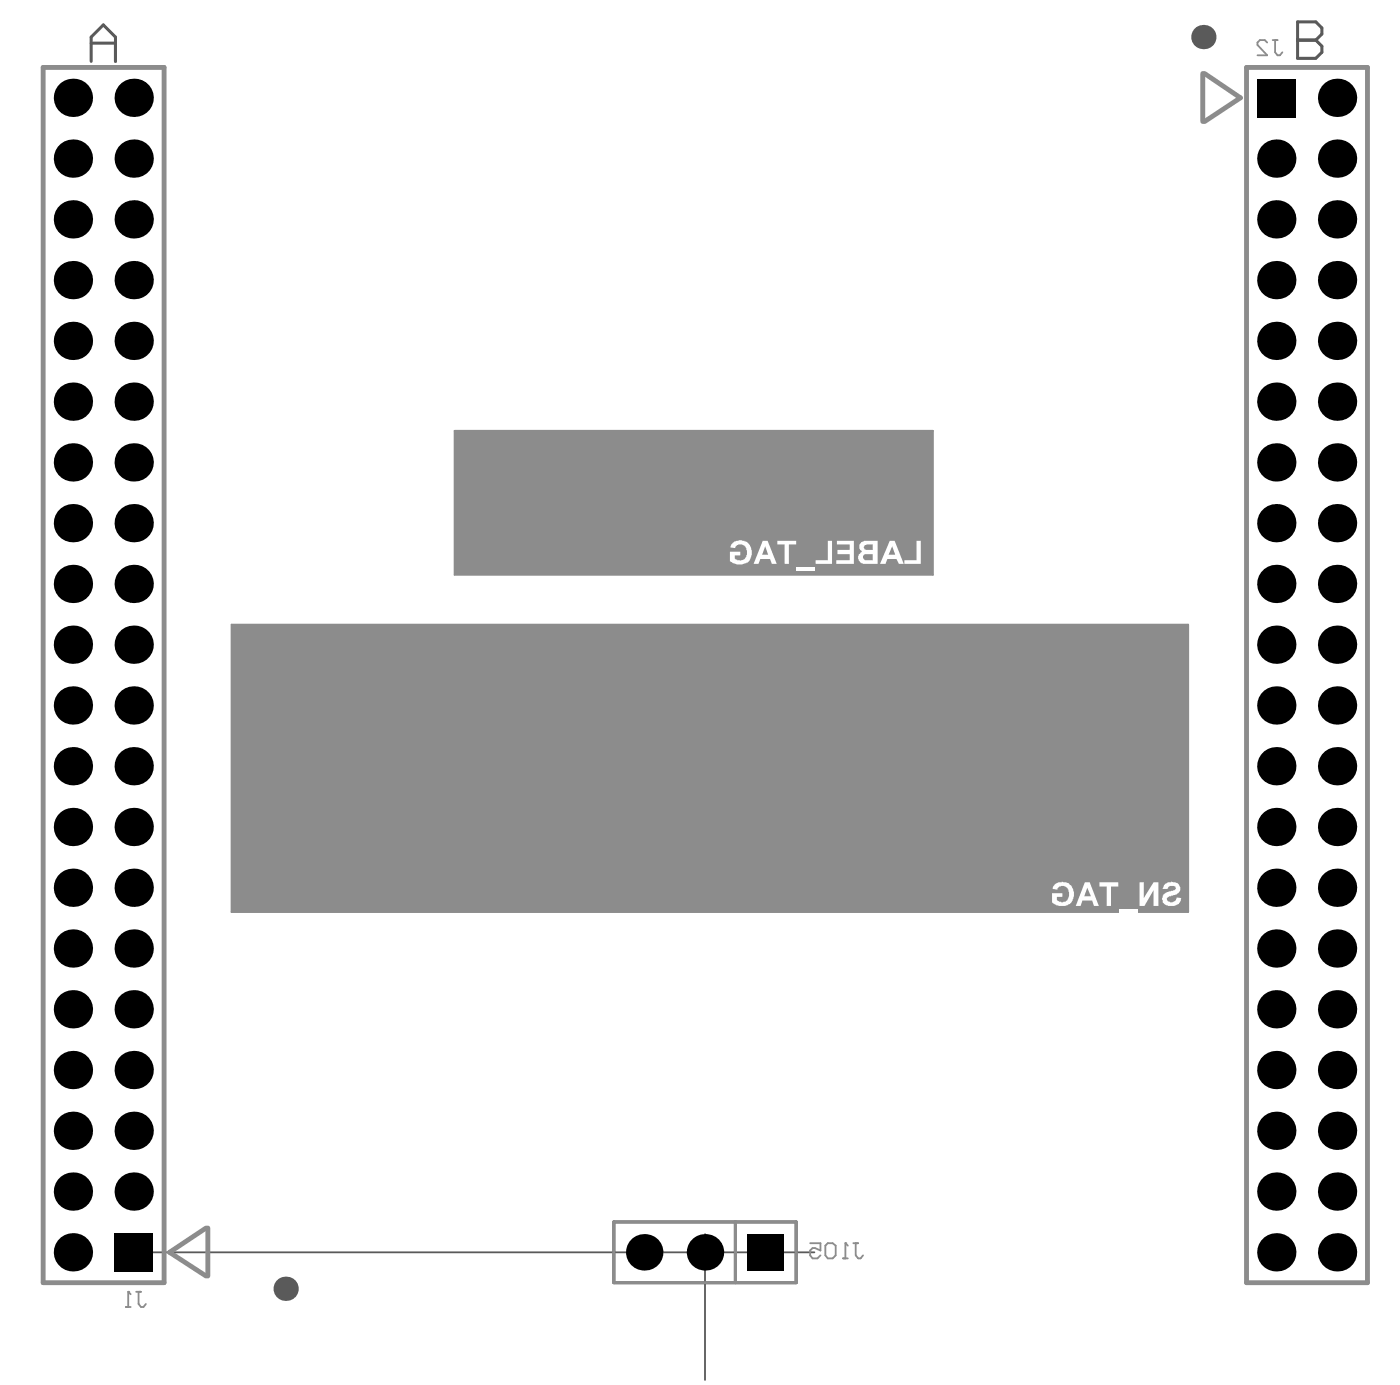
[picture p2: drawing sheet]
<svg xmlns="http://www.w3.org/2000/svg" width="97mm" height="96mm" viewBox="0 0 97 96" stroke-linecap="round" stroke-linejoin="round" font-family="sans-serif">
<path d="M6.3 4.3v-1.7l.9-.9 .8 .9v1.7M6.3 3h1.7M90.2 2.8h.1M90.2 1.5h1.3l.4 .4v.5l-.4 .4 .4 .4v.4l-.4 .5h-1.3zM90.2 2.8h1.3M42.7 85h12.7v4.2h-12.7zM51.1 85v4.2" fill="none" stroke="#5a5a5a" stroke-width=".21"/>
<path d="M3 4.7h8.4v84.5h-8.4zM86.7 4.7h8.4v84.5h-8.4zM9.3 87.1h47.3M49 85.8v10.2" fill="none" stroke="#5a5a5a" stroke-width=".13"/>
<g fill="#8c8c8c">
<path d="M31.6 30h33.3v7.4h-14.4v2.6h-18.9z"/>
<path d="M16.1 43.4h66.5v17.7h-9.9v2.3h-56.6z"/>
</g>
<path d="M3 4.7h8.4v84.5h-8.4zM83.6 5.1v3.4M83.8 5.1l2.5 1.7-2.5 1.7M86.7 4.7h8.4v84.5h-8.4zM14.3 85.4l-2.5 1.7 2.5 1.6M14.5 85.4v3.3" fill="none" stroke="#8c8c8c" stroke-width=".34"/>
<g fill="none" stroke="#8c8c8c" stroke-width=".13">
<path d="M88.1 3l-.1-.2h-.4l-.1 .2v.1l.6 .7h-.6M88.5 2.8h.3M88.7 2.8v.8l.1 .2h.2l.2-.2M31.6 30h33.3v10h-33.3zM16.1 43.4h66.5v20h-66.5zM8.7 90.9h.4M8.9 89.8h.1M8.9 89.8v1.1M8.9 89.8l.2 .2M9.5 89.8h.3M9.6 89.8v.9l.2 .2h.2l.1-.2M56.3 86.4h.8v.6l-.4-.2h-.2l-.2 .2v.3l.2 .2h.4l.2-.2"/>
<path d="M57.4 86.6l.2-.2h.3l.2 .2v.7l-.2 .2h-.3l-.2-.2zM58.6 87.5h.4M58.8 86.4h.1M58.8 86.4v1.1M58.8 86.4l.2 .2M59.3 86.4h.4M59.5 86.4v.9l.2 .2h.2l.1-.2"/>
</g>
<path d="M42.7 85h12.7v4.2h-12.7zM51.1 85v4.2" fill="none" stroke="#8c8c8c" stroke-width=".21"/>
<path d="M49.9 36.4h15v3.6h-15z" fill-rule="evenodd" fill="#8c8c8c"/>
<g fill="#fff">
<path d="M63.7 37.6h.3v1.6h-1.1v-.2h.8z"/>
<path d="M58.2 37.6h1.2v1.6h-1.2v-.2h.9v-.5h-.9v-.3h.9v-.3h-.9z"/>
<path d="M57.6 37.6h.3v1.6h-1.2v-.2h.9z"/>
<path d="M55.4 39.5h1.3v.2h-1.3z"/>
<path d="M54.1 37.6h1.3v.3h-.5v1.3h-.3v-1.3h-.5z"/>
<path d="M50.8 37.9h.1a.8 .8 0 0 1 1-.2 .8 .8 0 0 1 .3 1 .9 .9 0 0 1-1.4 .3v-.6h.7v.2h-.4v.2a.55 .55 0 0 0 .8-.1 .55 .55 0 0 0-.2-.8 .4 .4 0 0 0-.6 .2h-.3z"/>
<path d="M61.9 37.6l-.7 1.6h.4l.1-.3h.6l.2 .3h.4l-.7-1.6zM62.1 38l.2 .6h-.5z"/>
<path d="M59.9 37.7a.42 .42 0 0 0 .1 .7 .46 .46 0 0 0-.3 .6 .46 .46 0 0 0 .6 .2h.7v-1.6h-.9zM60.1 37.9h.6v.3h-.3a.24 .24 0 0 1-.2 0 .24 .24 0 0 1-.1-.3zM60.1 38.6l.6-.1v.5h-.3a.26 .26 0 0 1-.3-.1 .26 .26 0 0 1 0-.3z"/>
<path d="M53 37.6l-.6 1.6h.4l.1-.3h.7l.1 .3h.3l-.6-1.6zM53.2 38l.2 .6h-.4z"/>
</g>
<path d="M72.7 60.7h9.9v2.7h-9.9z" fill-rule="evenodd" fill="#8c8c8c"/>
<g fill="#fff">
<path d="M80.9 61.6a.66 .66 0 0 1 1.1 0 .49 .49 0 0 1-.5 .7 .22 .22 0 0 0-.3 .2 .22 .22 0 0 0 .3 .2h.2l.1-.3h.4a.71 .71 0 0 1-.6 .6 .71 .71 0 0 1-.7-.3v-.1a.5 .5 0 0 1 .5-.6l.1-.1a.18 .18 0 0 0 .2-.1 .18 .18 0 0 0-.1-.2h-.3l-.1 .2h-.3z"/>
<path d="M79.3 61.4h.2v1l.7-1h.4v1.6h-.4v-1.1l-.6 1.1h-.3z"/>
<path d="M77.8 63.2h1.3v.2h-1.3z"/>
<path d="M76.5 61.4h1.3v.2h-.5v1.4h-.3v-1.4h-.5z"/>
<path d="M73.3 61.6l.2-.2a.84 .84 0 0 1 1.2 .8 .84 .84 0 0 1-1.2 .7l-.3-.2v-.6h.7v.3h-.4v.2a.54 .54 0 0 0 .8-.1 .54 .54 0 0 0-.1-.7 .42 .42 0 0 0-.7 .1l-.3-.1z"/>
<path d="M75.4 61.4l-.6 1.6h.4l.1-.4h.7l.1 .4h.3l-.6-1.6zM75.6 61.7l.3 .6h-.5z"/>
</g>
<g fill="#000">
<circle cx="5.1" cy="15.3" r="1.33"/>
<circle cx="5.1" cy="19.5" r="1.33"/>
<circle cx="5.1" cy="6.8" r="1.33"/>
<circle cx="5.1" cy="11" r="1.33"/>
<circle cx="9.3" cy="15.3" r="1.33"/>
<circle cx="9.3" cy="11" r="1.33"/>
<circle cx="9.3" cy="19.5" r="1.33"/>
<circle cx="9.3" cy="6.8" r="1.33"/>
<circle cx="88.8" cy="11" r="1.33"/>
<circle cx="88.8" cy="19.5" r="1.33"/>
<circle cx="88.8" cy="15.3" r="1.33"/>
<circle cx="93" cy="6.8" r="1.33"/>
<circle cx="93" cy="11" r="1.33"/>
<circle cx="93" cy="15.3" r="1.33"/>
<circle cx="93" cy="19.5" r="1.33"/>
<circle cx="5.1" cy="36.4" r="1.33"/>
<circle cx="5.1" cy="27.9" r="1.33"/>
<circle cx="5.1" cy="23.7" r="1.33"/>
<circle cx="5.1" cy="32.2" r="1.33"/>
<circle cx="9.3" cy="36.4" r="1.33"/>
<circle cx="9.3" cy="27.9" r="1.33"/>
<circle cx="9.3" cy="32.2" r="1.33"/>
<circle cx="9.3" cy="23.7" r="1.33"/>
<circle cx="88.8" cy="27.9" r="1.33"/>
<circle cx="88.8" cy="36.4" r="1.33"/>
<circle cx="88.8" cy="23.7" r="1.33"/>
<circle cx="88.8" cy="32.2" r="1.33"/>
<circle cx="93" cy="36.4" r="1.33"/>
<circle cx="93" cy="23.7" r="1.33"/>
<circle cx="93" cy="27.9" r="1.33"/>
<circle cx="93" cy="32.2" r="1.33"/>
<circle cx="5.1" cy="40.6" r="1.33"/>
<circle cx="5.1" cy="49.1" r="1.33"/>
<circle cx="5.1" cy="53.3" r="1.33"/>
<circle cx="5.1" cy="44.8" r="1.33"/>
<circle cx="5.1" cy="57.5" r="1.33"/>
<circle cx="9.3" cy="53.3" r="1.33"/>
<circle cx="9.3" cy="40.6" r="1.33"/>
<circle cx="9.3" cy="49.1" r="1.33"/>
<circle cx="9.3" cy="57.5" r="1.33"/>
<circle cx="9.3" cy="44.8" r="1.33"/>
<circle cx="88.8" cy="53.3" r="1.33"/>
<circle cx="88.8" cy="57.5" r="1.33"/>
<circle cx="88.8" cy="40.6" r="1.33"/>
<circle cx="88.8" cy="44.8" r="1.33"/>
<circle cx="88.8" cy="49.1" r="1.33"/>
<circle cx="93" cy="57.5" r="1.33"/>
<circle cx="93" cy="44.8" r="1.33"/>
<circle cx="93" cy="53.3" r="1.33"/>
<circle cx="93" cy="40.6" r="1.33"/>
<circle cx="93" cy="49.1" r="1.33"/>
<circle cx="5.1" cy="70.2" r="1.33"/>
<circle cx="5.1" cy="78.6" r="1.33"/>
<circle cx="5.1" cy="74.4" r="1.33"/>
<circle cx="5.1" cy="66" r="1.33"/>
<circle cx="5.1" cy="61.7" r="1.33"/>
<circle cx="9.3" cy="78.6" r="1.33"/>
<circle cx="9.3" cy="61.7" r="1.33"/>
<circle cx="9.3" cy="70.2" r="1.33"/>
<circle cx="9.3" cy="66" r="1.33"/>
<circle cx="9.3" cy="74.4" r="1.33"/>
<circle cx="88.8" cy="61.7" r="1.33"/>
<circle cx="88.8" cy="70.2" r="1.33"/>
<circle cx="88.8" cy="66" r="1.33"/>
<circle cx="88.8" cy="74.4" r="1.33"/>
<circle cx="88.8" cy="78.6" r="1.33"/>
<circle cx="93" cy="66" r="1.33"/>
<circle cx="93" cy="61.7" r="1.33"/>
<circle cx="93" cy="78.6" r="1.33"/>
<circle cx="93" cy="70.2" r="1.33"/>
<circle cx="93" cy="74.4" r="1.33"/>
<circle cx="5.1" cy="87.1" r="1.33"/>
<circle cx="5.1" cy="82.9" r="1.33"/>
<circle cx="9.3" cy="82.9" r="1.33"/>
<circle cx="44.8" cy="87.1" r="1.27"/>
<circle cx="49" cy="87.1" r="1.27"/>
<circle cx="88.8" cy="82.9" r="1.33"/>
<circle cx="88.8" cy="87.1" r="1.33"/>
<circle cx="93" cy="87.1" r="1.33"/>
<circle cx="93" cy="82.9" r="1.33"/>
</g>
<g fill="#000">
<path d="M87.5 5.5h2.6v2.7h-2.6z" fill-rule="evenodd"/>
<path d="M7.9 85.7h2.7v2.7h-2.7z" fill-rule="evenodd"/>
<path d="M52 85.8h2.5v2.5h-2.5z" fill-rule="evenodd"/>
</g>
<g fill="#5a5a5a">
<circle cx="83.7" cy="2.6" r=".85"/>
<circle cx="19.9" cy="89.6" r=".85"/>
</g>
</svg>
